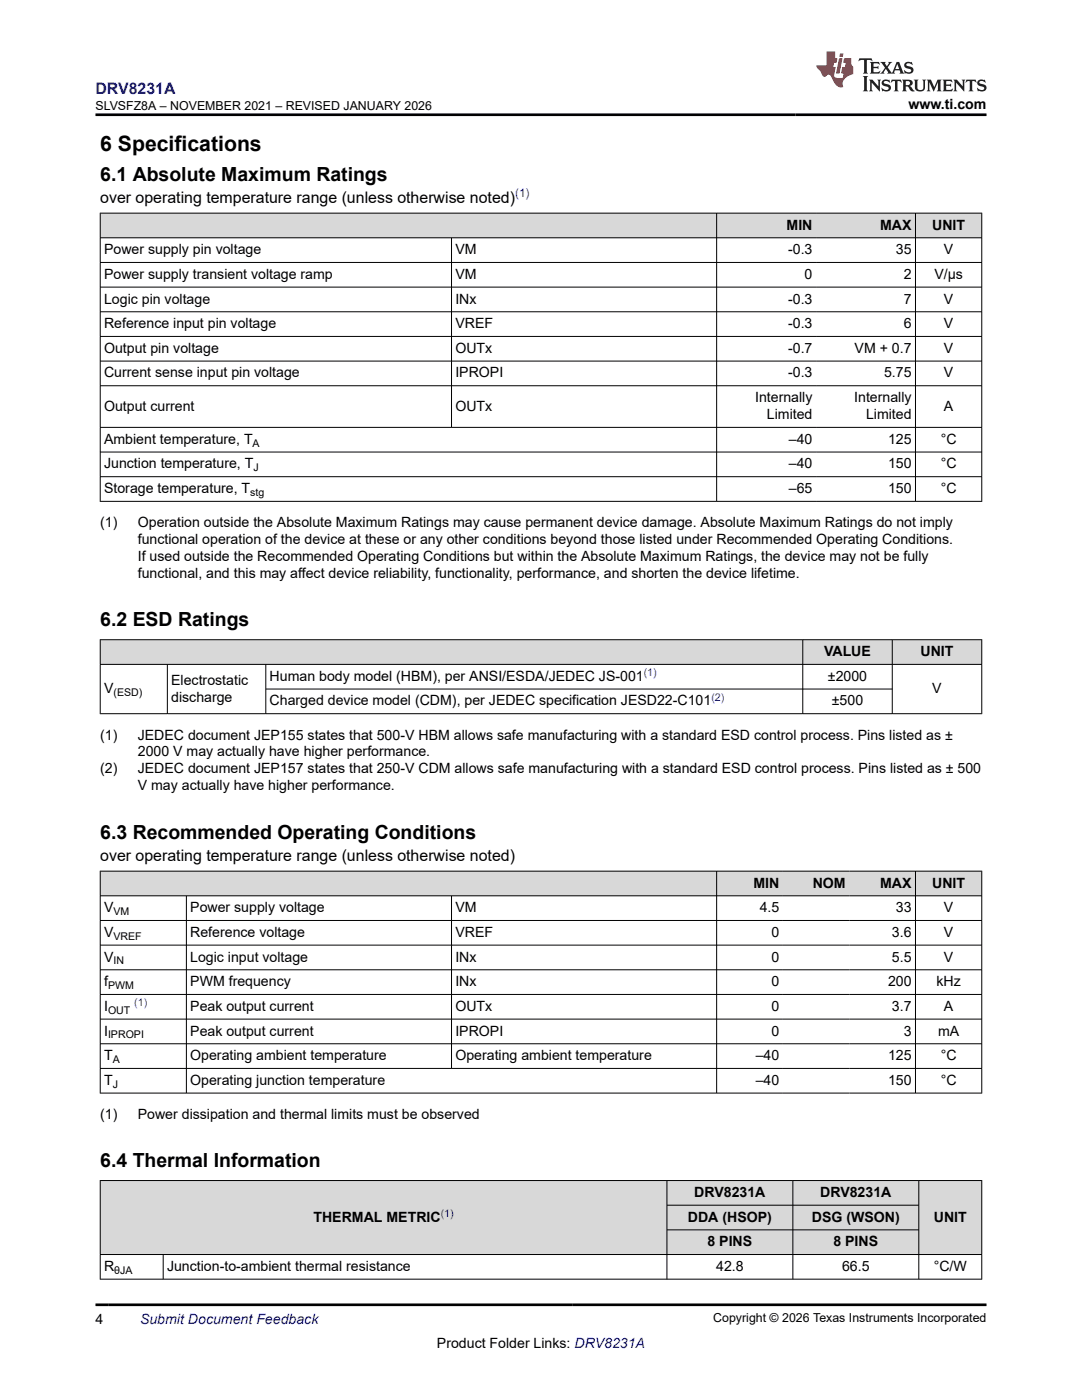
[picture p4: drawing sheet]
<svg xmlns="http://www.w3.org/2000/svg" width="216mm" height="279mm" viewBox="0 0 216 279" stroke-linecap="round" stroke-linejoin="round" font-family="sans-serif">
<defs><g id="words">
<text font-size="4.2" x="20" y="30.2">6 Specifications</text>
<g font-size="3.9">
<text x="20" y="36">6.1 Absolute Maximum Ratings</text>
<text x="20" y="125">6.2 ESD Ratings</text>
<text x="20" y="167.4">6.3 Recommended Operating Conditions</text>
<text x="20" y="232.9">6.4 Thermal Information</text>
</g>
<text font-size="3.2" fill="#00f" x="19" y="18.7">DRV8231A</text>
<g font-size="3.2">
<text x="20" y="40.4">over operating temperature range (unless otherwise noted)</text>
<text x="20" y="171.7">over operating temperature range (unless otherwise noted)</text>
</g>
<g font-size="2.8">
<text x="181.3" y="21.8">www.ti.com</text>
<text x="157" y="45.8">MIN</text>
<text x="175.6" y="45.8">MAX</text>
<text x="186" y="45.8">UNIT</text>
<text x="20.8" y="50.7">Power supply pin voltage</text>
<text x="90.9" y="50.7">VM</text>
<text x="157.3" y="50.7">-0.3</text>
<text x="178.8" y="50.7">35</text>
<text x="188.3" y="50.7">V</text>
<text x="20.8" y="55.7">Power supply transient voltage ramp</text>
<text x="90.9" y="55.7">VM</text>
<text x="160.6" y="55.7">0</text>
<text x="180.3" y="55.7">2</text>
<text x="186.4" y="55.7">V/µs</text>
<text x="20.8" y="60.6">Logic pin voltage</text>
<text x="20.8" y="65.5">Reference input pin voltage</text>
<text x="90.9" y="60.6">INx</text>
<text x="90.9" y="65.5">VREF</text>
<text x="157.3" y="60.6">-0.3</text>
<text x="157.3" y="65.5">-0.3</text>
<text x="180.3" y="60.6">7</text>
<text x="180.3" y="65.5">6</text>
<text x="188.3" y="60.6">V</text>
<text x="188.3" y="65.5">V</text>
<text x="20.8" y="70.4">Output pin voltage</text>
<text x="90.9" y="70.4">OUTx</text>
<text x="157.3" y="70.4">-0.7</text>
<text x="170.5" y="70.4">VM + 0.7</text>
<text x="188.3" y="70.4">V</text>
<text x="20.8" y="75.3">Current sense input pin voltage</text>
<text x="90.9" y="75.3">IPROPI</text>
<text x="157.3" y="75.3">-0.3</text>
<text x="176.4" y="75.3">5.75</text>
<text x="188.3" y="75.3">V</text>
<text x="20.8" y="82">Output current</text>
<text x="90.9" y="82">OUTx</text>
<text x="150.7" y="80.3">Internally</text>
<text x="153" y="83.6">Limited</text>
<text x="170.5" y="80.3">Internally</text>
<text x="172.8" y="83.6">Limited</text>
<text x="188.3" y="82">A</text>
<text x="20.8" y="88.6">Ambient temperature, T</text>
<text x="157.4" y="88.6">–40</text>
<text x="177.2" y="88.6">125</text>
<text x="187.7" y="88.6">°C</text>
<text x="20.8" y="93.5">Junction temperature, T</text>
<text x="157.4" y="93.5">–40</text>
<text x="177.2" y="93.5">150</text>
<text x="187.7" y="93.5">°C</text>
<text x="20.8" y="98.4">Storage temperature, T</text>
<text x="157.4" y="98.4">–65</text>
<text x="177.2" y="98.4">150</text>
<text x="187.7" y="98.4">°C</text>
<text x="20" y="105.2">(1)</text>
<text x="27.5" y="105.2">Operation outside the Absolute Maximum Ratings may cause permanent device damage. Absolute Maximum Ratings do not imply</text>
<text x="27.5" y="108.6">functional operation of the device at these or any other conditions beyond those listed under Recommended Operating Conditions.</text>
<text x="27.5" y="112">If used outside the Recommended Operating Conditions but within the Absolute Maximum Ratings, the device may not be fully</text>
<text x="27.5" y="115.4">functional, and this may affect device reliability, functionality, performance, and shorten the device lifetime.</text>
<text x="164.4" y="130.9">VALUE</text>
<text x="183.7" y="130.9">UNIT</text>
<text x="34.2" y="136.6">Electrostatic</text>
<text x="53.8" y="135.9">Human body model (HBM), per ANSI/ESDA/JEDEC JS-001</text>
<text x="165.2" y="135.9">±2000</text>
<text x="20.8" y="138.3">V</text>
<text x="34.2" y="140">discharge</text>
<text x="53.8" y="140.8">Charged device model (CDM), per JEDEC specification JESD22-C101</text>
<text x="166" y="140.8">±500</text>
<text x="186" y="138.3">V</text>
<text x="20" y="147.6">(1)</text>
<text x="27.5" y="147.6">JEDEC document JEP155 states that 500-V HBM allows safe manufacturing with a standard ESD control process. Pins listed as ±</text>
<text x="20" y="154.4">(2)</text>
<text x="27.5" y="151">2000 V may actually have higher performance.</text>
<text x="27.5" y="154.4">JEDEC document JEP157 states that 250-V CDM allows safe manufacturing with a standard ESD control process. Pins listed as ± 500</text>
<text x="27.5" y="157.7">V may actually have higher performance.</text>
<text x="150.3" y="177.1">MIN</text>
<text x="162.2" y="177.1">NOM</text>
<text x="175.6" y="177.1">MAX</text>
<text x="186" y="177.1">UNIT</text>
<text x="20.8" y="182.1">V</text>
<text x="38" y="182.1">Power supply voltage</text>
<text x="90.9" y="182.1">VM</text>
<text x="151.6" y="182.1">4.5</text>
<text x="178.8" y="182.1">33</text>
<text x="188.3" y="182.1">V</text>
<text x="20.8" y="187">V</text>
<text x="20.8" y="191.9">V</text>
<text x="38" y="187">Reference voltage</text>
<text x="38" y="191.9">Logic input voltage</text>
<text x="90.9" y="187">VREF</text>
<text x="90.9" y="191.9">INx</text>
<text x="153.9" y="187">0</text>
<text x="153.9" y="191.9">0</text>
<text x="178" y="187">3.6</text>
<text x="178" y="191.9">5.5</text>
<text x="188.3" y="187">V</text>
<text x="188.3" y="191.9">V</text>
<text x="20.8" y="196.8">f</text>
<text x="38" y="196.8">PWM frequency</text>
<text x="90.9" y="196.8">INx</text>
<text x="153.9" y="196.8">0</text>
<text x="177.2" y="196.8">200</text>
<text x="186.9" y="196.8">kHz</text>
<text x="20.8" y="201.7">I</text>
<text x="38" y="201.7">Peak output current</text>
<text x="90.9" y="201.7">OUTx</text>
<text x="153.9" y="201.7">0</text>
<text x="178" y="201.7">3.7</text>
<text x="188.3" y="201.7">A</text>
<text x="20.8" y="206.7">I</text>
<text x="38" y="206.7">Peak output current</text>
<text x="90.9" y="206.7">IPROPI</text>
<text x="153.9" y="206.7">0</text>
<text x="180.3" y="206.7">3</text>
<text x="187.2" y="206.7">mA</text>
<text x="20.8" y="211.6">T</text>
<text x="38" y="211.6">Operating ambient temperature</text>
<text x="90.9" y="211.6">Operating ambient temperature</text>
<text x="150.8" y="211.6">–40</text>
<text x="177.2" y="211.6">125</text>
<text x="187.7" y="211.6">°C</text>
<text x="20.8" y="216.5">T</text>
<text x="38" y="216.5">Operating junction temperature</text>
<text x="150.8" y="216.5">–40</text>
<text x="177.2" y="216.5">150</text>
<text x="187.7" y="216.5">°C</text>
<text x="20" y="223.3">(1)</text>
<text x="27.5" y="223.3">Power dissipation and thermal limits must be observed</text>
<text x="138.5" y="238.9">DRV8231A</text>
<text x="163.7" y="238.9">DRV8231A</text>
<text x="62.5" y="243.8">THERMAL METRIC</text>
<text x="137.3" y="243.8">DDA (HSOP)</text>
<text x="162" y="243.8">DSG (WSON)</text>
<text x="186.3" y="243.8">UNIT</text>
<text x="141.2" y="248.7">8 PINS</text>
<text x="166.3" y="248.7">8 PINS</text>
<text x="20.8" y="253.6">R</text>
<text x="33.3" y="253.6">Junction-to-ambient thermal resistance</text>
<text x="142.9" y="253.6">42.8</text>
<text x="168" y="253.6">66.5</text>
<text x="186.3" y="253.6">°C/W</text>
<text x="19" y="264.2">4</text>
<text x="87.2" y="269">Product Folder Links: DRV8231A</text>
</g>
<text font-size="2.8" fill="#00f" x="27.9" y="264.2">Submit Document Feedback</text>
<g font-size="2.5">
<text x="19" y="21.9">SLVSFZ8A – NOVEMBER 2021 – REVISED JANUARY 2026</text>
<text x="142.3" y="263.9">Copyright © 2026 Texas Instruments Incorporated</text>
</g>
<text font-size="2.4" fill="#00f" x="102.8" y="39.4">(1)</text>
<g font-size="2.1">
<text x="50.4" y="89.1">A</text>
<text x="50.6" y="94.1">J</text>
<text x="49.9" y="99">stg</text>
<text x="22.6" y="138.9">(ESD)</text>
<text x="22.6" y="182.6">VM</text>
<text x="22.6" y="187.5">VREF</text>
<text x="21.6" y="197.4">PWM</text>
<text x="22.6" y="192.5">IN</text>
<text x="21.6" y="202.3">OUT</text>
<text x="21.6" y="207.2">IPROPI</text>
<text x="22.5" y="212.1">A</text>
<text x="22.5" y="217.1">J</text>
<text x="22.8" y="254.2">θJA</text>
</g>
<g font-size="2.1" fill="#00f">
<text x="128.5" y="134.9">(1)</text>
<text x="142" y="139.8">(2)</text>
<text x="26.8" y="200.8">(1)</text>
<text x="87.9" y="242.9">(1)</text>
</g>
</g></defs>
<g fill="#d8d8d8">
<path d="M20 42.5h175.9v5h-175.9z" fill-rule="evenodd"/>
<path d="M20.1 42.6h122.8v4.8h-122.8z" fill-rule="evenodd"/>
<path d="M143.1 42.6h19.7v4.8h-19.7z" fill-rule="evenodd"/>
<path d="M162.8 42.6h19.8v4.8h-19.8z" fill-rule="evenodd"/>
<path d="M182.7 42.6h13.1v4.8h-13.1z" fill-rule="evenodd"/>
</g>
<g fill="none" stroke="#000" stroke-width=".2">
<path d="M19.9 42.5h176.1M19.9 47.5h176.1M19.9 52.4h176.1M19.9 57.3h176.1M20 42.5v57.6M90.1 47.5v37.9M143 42.5v57.6M182.7 42.5v57.6M195.9 42.5v57.6M19.9 62.2h176.1M19.9 67.1h176.1M19.9 72.1h176.1"/>
<path d="M19.9 77h176.1M19.9 85.3h176.1M19.9 90.2h176.1M19.9 95.1h176.1M19.9 100.1h176.1"/>
</g>
<g fill="#d8d8d8">
<path d="M20 127.7h175.9v4.9h-175.9z" fill-rule="evenodd"/>
<path d="M20.1 127.7h140v4.8h-140z" fill-rule="evenodd"/>
<path d="M160.2 127.7h17.8v4.8h-17.8z" fill-rule="evenodd"/>
<path d="M178.1 127.7h17.7v4.8h-17.7z" fill-rule="evenodd"/>
</g>
<path d="M19.9 127.7h176.1M19.9 132.6h176.1M20 127.6v14.9M33.4 132.6v9.9M53 132.6v9.9M53 137.5h125.1M160.2 127.6v14.9M178 127.6v14.9M195.9 127.6v14.9M19.9 142.4h176.1" fill="none" stroke="#000" stroke-width=".2"/>
<g fill="#d8d8d8">
<path d="M20 173.9h175.9v4.9h-175.9z" fill-rule="evenodd"/>
<path d="M20.1 173.9h122.8v4.8h-122.8z" fill-rule="evenodd"/>
<path d="M143.1 173.9h13.1v4.8h-13.1z" fill-rule="evenodd"/>
<path d="M156.2 173.9h13.2v4.8h-13.2z" fill-rule="evenodd"/>
<path d="M169.4 173.9h13.2v4.8h-13.2z" fill-rule="evenodd"/>
<path d="M182.7 173.9h13.1v4.8h-13.1z" fill-rule="evenodd"/>
</g>
<g fill="none" stroke="#000" stroke-width=".2">
<path d="M19.9 173.9h176.1M19.9 178.8h176.1M20 173.8v44.4M37.2 178.8v39.4M90.1 178.8v34.5M143 173.8v44.4M182.7 173.8v44.4M195.9 173.8v44.4M19.9 183.7h176.1M19.9 188.6h176.1M19.9 193.5h176.1M19.9 198.5h176.1"/>
<path d="M19.9 203.4h176.1M19.9 208.3h176.1M19.9 213.2h176.1M19.9 218.1h176.1"/>
</g>
<g fill="#d8d8d8">
<path d="M20 235.6h175.9v4.9h-175.9z" fill-rule="evenodd"/>
<path d="M20.1 235.7h112.9v14.6h-112.9z" fill-rule="evenodd"/>
<path d="M133.1 235.7h25v4.8h-25z" fill-rule="evenodd"/>
<path d="M158.3 235.7h25v4.8h-25z" fill-rule="evenodd"/>
<path d="M183.4 235.7h12.4v14.6h-12.4z" fill-rule="evenodd"/>
<path d="M133.1 240.6h25v4.8h-25z" fill-rule="evenodd"/>
<path d="M158.3 240.6h25v4.8h-25z" fill-rule="evenodd"/>
<path d="M133.1 245.5h25v4.8h-25z" fill-rule="evenodd"/>
<path d="M158.3 245.5h25v4.8h-25z" fill-rule="evenodd"/>
</g>
<path d="M19.9 235.6h176.1M20 235.5v19.8M133.1 235.5v19.8M158.2 235.5v19.8M183.3 235.5v19.8M195.9 235.5v19.8M19.9 250.4h176.1M19.9 255.3h176.1M32.6 250.4v4.9M133.1 240.5h50.3M133.1 245.4h50.3" fill="none" stroke="#000" stroke-width=".2"/>
<path d="M171.5 11.6l-.2 .6 .5-.2h.6v.1v2.2l-.2 .4h1l-.2-.4v-2.2v-.1h.5l.6 .2-.2-.6zM173.6 12.4l.2 .3v1.6l-.2 .4h1.9l.1-.6a1.08 1.08 0 0 1-1.3 .2v-.7h.6l.4 .2v-.7l-.4 .2h-.6v-.5l.2-.2a1 1 0 0 1 1 .3l-.1-.5zM175.7 12.4l.9 1.1-1 1.2h.9l-.2-.2 .5-.8 .4 .8-.2 .2h1.6l-.2-.2 .2-.5h.9l.1 .5-.1 .2h.9l-.2-.4-.8-1.9h-.5l-.9 2.1-.9-1.1 .9-1h-.8l.2 .2-.4 .6-.4-.6 .2-.2zM179 12.8l.4 1h-.7zM180.7 12.5a.65 .65 0 0 0-.2 .7 .65 .65 0 0 0 .6 .5l.6 .1 .1 .3a.79 .79 0 0 1-.7 .4 .79 .79 0 0 1-.7-.5l.1 .7 .2-.1a.93 .93 0 0 0 1.1 0 .93 .93 0 0 0 .4-.9 1.46 1.46 0 0 0-1.2-.6l-.1-.3a1.09 1.09 0 0 1 1.2 .2l-.2-.6-.1 .1-.5-.2zM172.2 15.2l.2 .4v2.2l-.2 .4h1l-.2-.4v-2.2l.2-.4zM173.4 15.9l.2 .4v1.5l-.2 .4h.8l-.3-.4 .1-1.3 1.6 1.8v-2l.2-.4h-.7l.1 .2 .1 1.1-1.2-1.3zM176.2 16a.65 .65 0 0 0-.2 .8 .65 .65 0 0 0 .6 .4l.6 .2 .1 .2a.79 .79 0 0 1-.7 .4 .79 .79 0 0 1-.7-.5l.1 .7 .2-.1a.93 .93 0 0 0 1.1 .1 .93 .93 0 0 0 .4-1 1.46 1.46 0 0 0-1.2-.5l-.1-.4a1.09 1.09 0 0 1 1.2 .2l-.1-.6-.2 .1-.5-.1zM177.9 15.9l-.1 .6a.63 .63 0 0 1 .8-.3v1.6l-.3 .4h1l-.2-.4v-1.6a.66 .66 0 0 1 .8 .3l-.1-.6zM180 15.9l.2 .4v1.5l-.2 .4h1l-.2-.2-.1-.7h.5l.1 .2a.79 .79 0 0 0 1.2 .6l-1-.9a.61 .61 0 0 0 .6-.6 .61 .61 0 0 0-.5-.7zM180.8 16.2h.1a.47 .47 0 0 1 .5 .1 .47 .47 0 0 1 .1 .5l-.1 .1-.7 .1zM182.3 15.9l.2 .2a2.27 2.27 0 0 0 .4 2 1.04 1.04 0 0 0 1.7-.7v-1.3l.2-.2h-.8l.2 .4v1.1a.6 .6 0 0 1-.6 .6 .6 .6 0 0 1-.6-.6v-1.1l.3-.4zM184.9 15.9l.2 .4v1.5l-.2 .4h.8l-.3-.4v-1.4l.9 1.9 .9-1.9v1.4l-.3 .4h1l-.2-.4v-1.5l.2-.4h-.8l-.7 1.5-.6-1.5zM188.1 15.9l.2 .4v1.5l-.2 .4h1.9l.1-.6a1.09 1.09 0 0 1-1.3 .2v-.7h.6l.4 .2v-.6l-.4 .2h-.6v-.6l.2-.1a1.01 1.01 0 0 1 1 .3l-.1-.6zM190.2 15.9l.3 .4v1.5l-.3 .4h.8l-.2-.4v-1.3l1.6 1.8v-2l.2-.4h-.7l.2 .2v1.1l-1.2-1.3zM192.8 15.9l-.1 .6a.63 .63 0 0 1 .8-.3v1.6l-.3 .4h1l-.2-.4v-1.6a.66 .66 0 0 1 .8 .3l-.1-.6zM195.2 16a.65 .65 0 0 0-.2 .8 .65 .65 0 0 0 .6 .4l.6 .2 .2 .2a.79 .79 0 0 1-.7 .4 .79 .79 0 0 1-.7-.5l.1 .7 .2-.1a.93 .93 0 0 0 1 .1 .93 .93 0 0 0 .5-1 1.46 1.46 0 0 0-1.3-.5v-.4a1.09 1.09 0 0 1 1.2 .2l-.2-.6-.2 .1-.5-.1z" fill="#231f20"/>
<path d="M164.9 10.3v2.7h-2l.1 .4 .8 1a.95 .95 0 0 0 1 .9 .59 .59 0 0 1 .5-.4 .59 .59 0 0 1 .5 .3l.4 .8a1.59 1.59 0 0 0 2.1 1.4 1.61 1.61 0 0 1 1-2.3l1-.3-.1-1.5a1.59 1.59 0 0 1-.3-1.7h-1.5l-.2 .9h.6l-.2 .9h-.5l-.2 .9v.3l.4 .1-.1 .9h-.7a.73 .73 0 0 1-1-.7l.3-1.5h-.5l.1-.9h.5l.2-.9h-.5v-1.3zM167.4 11.6l-.6 3.1h.7l.6-3.1zM167.6 10.7l-.1 .6h.7l.1-.6z" fill="#ed1c24"/>
<path d="M19 22.9h177.8M19 260.4h177.8" fill="none" stroke="#000" stroke-width=".53"/>
<use href="#words"/>
</svg>
